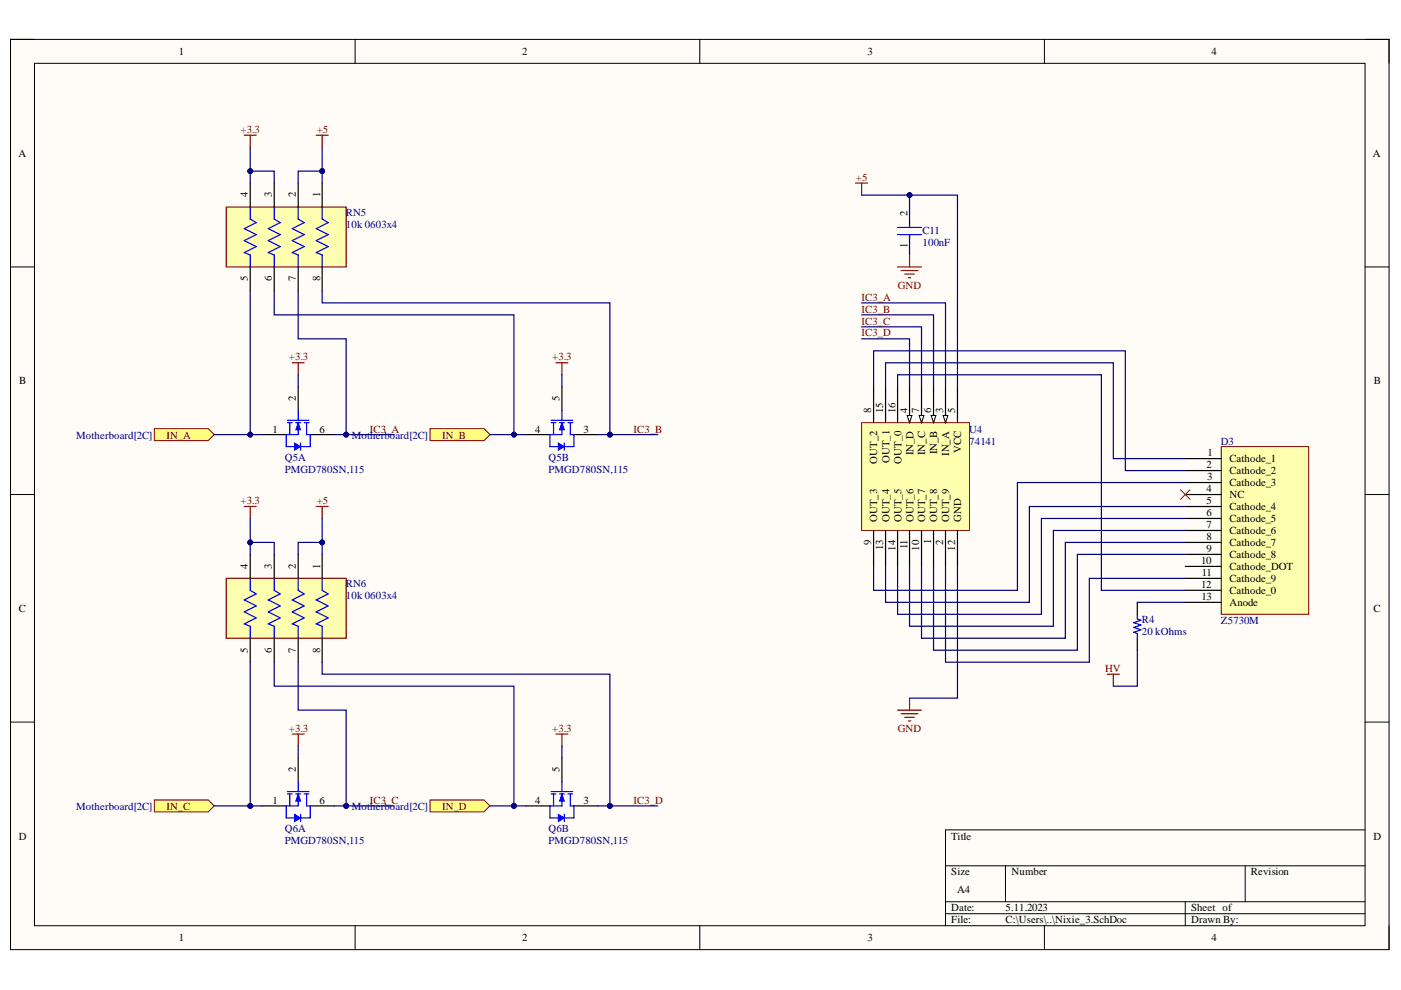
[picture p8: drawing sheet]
<svg xmlns="http://www.w3.org/2000/svg" width="297mm" height="210mm" viewBox="0 0 297 210" stroke-linecap="round" stroke-linejoin="round" font-family="sans-serif">
<defs><g id="words">
<g font-size="2.3">
<text x="37.9" y="11.7">1</text>
<text x="110.7" y="11.7">2</text>
<text x="183.9" y="11.7">3</text>
<text x="256.8" y="11.7">4</text>
<text x="3.9" y="33.3">A</text>
<text x="291.1" y="33.3">A</text>
<text x="52.5" y="41.8" transform="rotate(-90 52.5 41.8)">4</text>
<text x="57.6" y="41.8" transform="rotate(-90 57.6 41.8)">3</text>
<text x="62.7" y="41.8" transform="rotate(-90 62.7 41.8)">2</text>
<text x="67.8" y="41.8" transform="rotate(-90 67.8 41.8)">1</text>
<text x="192.4" y="45.9" transform="rotate(-90 192.4 45.9)">2</text>
<text x="192.4" y="52.7" transform="rotate(-90 192.4 52.7)">1</text>
<text x="52.5" y="59.6" transform="rotate(-90 52.5 59.6)">5</text>
<text x="57.6" y="59.7" transform="rotate(-90 57.6 59.7)">6</text>
<text x="62.7" y="59.7" transform="rotate(-90 62.7 59.7)">7</text>
<text x="67.8" y="59.7" transform="rotate(-90 67.8 59.7)">8</text>
<text x="4.1" y="81.5">B</text>
<text x="291.3" y="81.5">B</text>
<text x="62.7" y="85" transform="rotate(-90 62.7 85)">2</text>
<text x="118.6" y="85" transform="rotate(-90 118.6 85)">5</text>
<text x="184.7" y="87.6" transform="rotate(-90 184.7 87.6)">8</text>
<text x="187.2" y="87.6" transform="rotate(-90 187.2 87.6)">15</text>
<text x="189.8" y="87.6" transform="rotate(-90 189.8 87.6)">16</text>
<text x="192.4" y="87.6" transform="rotate(-90 192.4 87.6)">4</text>
<text x="194.9" y="87.6" transform="rotate(-90 194.9 87.6)">7</text>
<text x="197.5" y="87.6" transform="rotate(-90 197.5 87.6)">6</text>
<text x="200" y="87.6" transform="rotate(-90 200 87.6)">3</text>
<text x="202.5" y="87.6" transform="rotate(-90 202.5 87.6)">5</text>
<text x="57.8" y="91.7">1</text>
<text x="67.8" y="91.7">6</text>
<text x="113.4" y="91.7">4</text>
<text x="123.7" y="91.7">3</text>
<text x="185.9" y="98.3" transform="rotate(-90 185.9 98.3)">OUT_2</text>
<text x="188.6" y="98.1" transform="rotate(-90 188.6 98.1)">OUT_1</text>
<text x="191.1" y="98.3" transform="rotate(-90 191.1 98.3)">OUT_0</text>
<text x="193.6" y="96.5" transform="rotate(-90 193.6 96.5)">IN_D</text>
<text x="196.2" y="96.4" transform="rotate(-90 196.2 96.4)">IN_C</text>
<text x="198.7" y="96.4" transform="rotate(-90 198.7 96.4)">IN_B</text>
<text x="201.3" y="96.6" transform="rotate(-90 201.3 96.6)">IN_A</text>
<text x="203.8" y="96" transform="rotate(-90 203.8 96)">VCC</text>
<text x="255.8" y="99.3">2</text>
<text x="255.9" y="101.9">3</text>
<text x="256" y="96.8">1</text>
<text x="260.6" y="98.1">Cathode_1</text>
<text x="260.6" y="100.6">Cathode_2</text>
<text x="255.8" y="104.4">4</text>
<text x="255.8" y="106.9">5</text>
<text x="260.6" y="103.1">Cathode_3</text>
<text x="260.6" y="105.7">NC</text>
<text x="185.9" y="110.6" transform="rotate(-90 185.9 110.6)">OUT_3</text>
<text x="188.6" y="110.6" transform="rotate(-90 188.6 110.6)">OUT_4</text>
<text x="191.1" y="110.6" transform="rotate(-90 191.1 110.6)">OUT_5</text>
<text x="193.6" y="110.6" transform="rotate(-90 193.6 110.6)">OUT_6</text>
<text x="196.2" y="110.6" transform="rotate(-90 196.2 110.6)">OUT_7</text>
<text x="198.7" y="110.6" transform="rotate(-90 198.7 110.6)">OUT_8</text>
<text x="201.3" y="110.6" transform="rotate(-90 201.3 110.6)">OUT_9</text>
<text x="203.8" y="110.6" transform="rotate(-90 203.8 110.6)">GND</text>
<text x="255.8" y="109.5">6</text>
<text x="255.8" y="112">7</text>
<text x="260.6" y="108.2">Cathode_4</text>
<text x="260.6" y="110.7">Cathode_5</text>
<text x="260.6" y="113.3">Cathode_6</text>
<text x="184.7" y="115.5" transform="rotate(-90 184.7 115.5)">9</text>
<text x="187.2" y="116.6" transform="rotate(-90 187.2 116.6)">13</text>
<text x="189.8" y="116.7" transform="rotate(-90 189.8 116.7)">14</text>
<text x="192.4" y="116.5" transform="rotate(-90 192.4 116.5)">11</text>
<text x="194.9" y="116.7" transform="rotate(-90 194.9 116.7)">10</text>
<text x="197.5" y="115.4" transform="rotate(-90 197.5 115.4)">1</text>
<text x="200" y="115.5" transform="rotate(-90 200 115.5)">2</text>
<text x="202.5" y="116.7" transform="rotate(-90 202.5 116.7)">12</text>
<text x="254.6" y="119.6">10</text>
<text x="255.8" y="114.5">8</text>
<text x="255.8" y="117.1">9</text>
<text x="260.6" y="115.8">Cathode_7</text>
<text x="260.6" y="118.3">Cathode_8</text>
<text x="52.5" y="120.6" transform="rotate(-90 52.5 120.6)">4</text>
<text x="57.6" y="120.6" transform="rotate(-90 57.6 120.6)">3</text>
<text x="62.7" y="120.6" transform="rotate(-90 62.7 120.6)">2</text>
<text x="67.8" y="120.6" transform="rotate(-90 67.8 120.6)">1</text>
<text x="254.6" y="124.7">12</text>
<text x="254.8" y="122.1">11</text>
<text x="260.6" y="120.9">Cathode_DOT</text>
<text x="260.6" y="123.4">Cathode_9</text>
<text x="260.6" y="125.9">Cathode_0</text>
<text x="4" y="129.7">C</text>
<text x="254.7" y="127.2">13</text>
<text x="260.6" y="128.5">Anode</text>
<text x="291.2" y="129.7">C</text>
<text x="52.5" y="138.4" transform="rotate(-90 52.5 138.4)">5</text>
<text x="57.6" y="138.4" transform="rotate(-90 57.6 138.4)">6</text>
<text x="62.7" y="138.4" transform="rotate(-90 62.7 138.4)">7</text>
<text x="67.8" y="138.4" transform="rotate(-90 67.8 138.4)">8</text>
<text x="62.7" y="163.7" transform="rotate(-90 62.7 163.7)">2</text>
<text x="118.6" y="163.7" transform="rotate(-90 118.6 163.7)">5</text>
<text x="57.8" y="170.4">1</text>
<text x="67.8" y="170.4">6</text>
<text x="113.4" y="170.4">4</text>
<text x="123.7" y="170.4">3</text>
<text x="4" y="178">D</text>
<text x="201.7" y="178">Title</text>
<text x="291.2" y="178">D</text>
<text x="201.7" y="185.6">Size</text>
<text x="214.5" y="185.6">Number</text>
<text x="265.2" y="185.6">Revision</text>
<text x="203" y="189.4">A4</text>
<text x="201.7" y="193.2">Date:</text>
<text x="201.7" y="195.8">File:</text>
<text x="213.2" y="193.2">5.11.2023</text>
<text x="213.2" y="195.8">C:\Users\..\Nixie_3.SchDoc</text>
<text x="252.5" y="193.2">Sheet of</text>
<text x="252.5" y="195.8">Drawn By:</text>
<text x="37.9" y="199.6">1</text>
<text x="110.7" y="199.6">2</text>
<text x="183.9" y="199.6">3</text>
<text x="256.8" y="199.6">4</text>
</g>
<g font-size="2.3" fill="#800000">
<text x="51" y="28.1">+3.3</text>
<text x="67.2" y="28.1">+5</text>
<text x="181.5" y="38.4">+5</text>
<text x="182.6" y="63.7">IC3_A</text>
<text x="190.3" y="61.2">GND</text>
<text x="182.6" y="66.3">IC3_B</text>
<text x="182.6" y="68.8">IC3_C</text>
<text x="182.6" y="71.3">IC3_D</text>
<text x="61.2" y="76.4">+3.3</text>
<text x="117.1" y="76.4">+3.3</text>
<text x="35.3" y="93">IN_A</text>
<text x="78.4" y="91.7">IC3_A</text>
<text x="93.7" y="93">IN_B</text>
<text x="134.3" y="91.7">IC3_B</text>
<text x="51" y="106.9">+3.3</text>
<text x="67.2" y="106.9">+5</text>
<text x="234.3" y="142.4">HV</text>
<text x="61.2" y="155.2">+3.3</text>
<text x="117.1" y="155.2">+3.3</text>
<text x="190.3" y="155.2">GND</text>
<text x="35.3" y="171.7">IN_C</text>
<text x="78.4" y="170.4">IC3_C</text>
<text x="93.7" y="171.7">IN_D</text>
<text x="134.3" y="170.4">IC3_D</text>
</g>
<g font-size="2.3" fill="#000080">
<text x="73.3" y="45.7">RN5</text>
<text x="73.3" y="48.3">10k 0603x4</text>
<text x="195.6" y="49.5">C11</text>
<text x="195.6" y="52.1">100nF</text>
<text x="16.2" y="93">Motherboard[2C]</text>
<text x="74.6" y="93">Motherboard[2C]</text>
<text x="205.5" y="91.7">U4</text>
<text x="205.5" y="94.2">74141</text>
<text x="258.9" y="94.2">D3</text>
<text x="60.4" y="97.8">Q5A</text>
<text x="60.4" y="100.3">PMGD780SN,115</text>
<text x="116.3" y="97.8">Q5B</text>
<text x="116.3" y="100.3">PMGD780SN,115</text>
<text x="73.3" y="124.4">RN6</text>
<text x="73.3" y="127">10k 0603x4</text>
<text x="242.1" y="132">R4</text>
<text x="242.1" y="134.6">20 kOhms</text>
<text x="258.9" y="132.3">Z5730M</text>
<text x="16.2" y="171.7">Motherboard[2C]</text>
<text x="74.6" y="171.7">Motherboard[2C]</text>
<text x="60.4" y="176.5">Q6A</text>
<text x="60.4" y="179">PMGD780SN,115</text>
<text x="116.3" y="176.5">Q6B</text>
<text x="116.3" y="179">PMGD780SN,115</text>
</g>
</g></defs>
<path d="M2.2 8.4h292.3v192.9h-292.3z" fill-rule="evenodd" fill="#fffcf8"/>
<path d="M2.2 8.4h292.3v192.9h-292.3z" fill="none" stroke="#000" stroke-width=".21"/>
<path d="M7.3 13.4h282.1v182.9h-282.1z" fill-rule="evenodd" fill="#fffcf8"/>
<g fill="none" stroke="#000" stroke-width=".21">
<path d="M2.2 8.3h5.1M7.3 13.4h282.1v182.9h-282.1zM75.3 8.3v5.1M148.4 8.3v5.1M221.4 8.4v5M289.4 8.4h5.1v5M2.2 56.6h5.1M289.4 56.6h5.1M2.2 104.9h5.1M289.4 104.9h5.1M2.2 153.1h5.1M289.4 153.1h5.1"/>
<path d="M289.4 176h-88.9v20.3M75.3 196.3v5M148.4 196.3v5M200.5 183.6h88.9M200.5 191.2h88.9M200.5 193.7h88.9M213.2 183.6v7.6M221.4 196.3v5M251.3 191.2v5.1M264 183.6v7.6M294.5 196.3v5"/>
</g>
<path d="M182.7 89.6h22.9v22.9h-22.9z" fill-rule="evenodd" fill="#ffffb0"/>
<path d="M182.7 89.6h22.9v22.9h-22.9z" fill="none" stroke="#800000" stroke-width=".21"/>
<path d="M200.5 82v7.6M203 82v7.6" fill="none" stroke="#000" stroke-width=".25"/>
<path d="M200 88.1h1l-.5 1.5z" fill="#f8fcff"/>
<path d="M200 88.1h1l-.5 1.5z" fill="none" stroke="#000" stroke-width=".21"/>
<path d="M197.9 82v7.6" fill="none" stroke="#000" stroke-width=".25"/>
<path d="M197.4 88.1h1l-.5 1.5z" fill="#f8fcff"/>
<path d="M197.4 88.1h1l-.5 1.5z" fill="none" stroke="#000" stroke-width=".21"/>
<path d="M195.4 82v7.6" fill="none" stroke="#000" stroke-width=".25"/>
<path d="M194.9 88.1h1l-.5 1.5z" fill="#f8fcff"/>
<path d="M194.9 88.1h1l-.5 1.5z" fill="none" stroke="#000" stroke-width=".21"/>
<path d="M192.8 82v7.6" fill="none" stroke="#000" stroke-width=".25"/>
<path d="M192.3 88.1h1l-.5 1.5z" fill="#f8fcff"/>
<path d="M192.3 88.1h1l-.5 1.5z" fill="none" stroke="#000" stroke-width=".21"/>
<path d="M185.2 82v7.6M187.8 82v7.6M190.3 82v7.6M185.2 112.5v7.6M187.8 112.5v7.6M190.3 112.5v7.6M192.8 112.5v7.6M195.4 112.5v7.6M197.9 112.5v7.6M200.5 112.5v7.6M203 112.5v7.6" fill="none" stroke="#000" stroke-width=".25"/>
<path d="M258.9 94.7h18.6v35.5h-18.6z" fill-rule="evenodd" fill="#ffffb0"/>
<path d="M258.9 94.7h18.6v35.5h-18.6z" fill="none" stroke="#800000" stroke-width=".21"/>
<g fill="none" stroke="#000" stroke-width=".25">
<path d="M55.6 92.1h5.1M63.2 82v5.1M65.8 92.1h5M251.3 97.2h7.6M251.3 99.8h7.6M251.3 102.3h7.6M251.3 104.9h7.6M251.3 107.4h7.6M251.3 109.9h7.6M251.3 112.5h7.6M251.3 115h7.6M251.3 117.5h7.6"/>
<path d="M251.3 120.1h7.6M251.3 122.6h7.6M251.3 125.2h7.6M251.3 127.7h7.6"/>
</g>
<path d="M250.3 103.8l2 2.1M252.3 103.8l-2 2.1" fill="none" stroke="#f00" stroke-width=".21"/>
<path d="M181.4 38.8h2.5M182.7 38.8v2.6M190.3 150.6h5.1M191.1 151.3h3.5M191.8 152.1h2.1M192.6 152.8h.5M192.8 148v2.6M234.8 142.9h2.5M236 142.9v2.6" fill="none" stroke="#800000" stroke-width=".25"/>
<path d="M60.9 89.1h4.6M60.9 89.6h1.1M61.4 89.6v2.5M62.7 89.6h1M63.2 87.1v2M63.2 89.6v2.5h-2.5v2.6h1.8M64.5 89.6h1M65 89.6v2.5h.8v2.6h-2.1" fill="none" stroke="#00f" stroke-width=".25"/>
<path d="M62.5 93.9l1.2 .8-1.2 .8z" fill="#00f"/>
<path d="M62.5 93.9l1.2 .8-1.2 .8z" fill="none" stroke="#00f" stroke-width=".21"/>
<path d="M63.7 93.9v1.6" fill="none" stroke="#00f" stroke-width=".25"/>
<path d="M63.2 89.6l.5 1.5h-1z" fill="#00f"/>
<path d="M63.2 89.6l.5 1.5h-1z" fill="none" stroke="#00f" stroke-width=".21"/>
<path d="M111.5 92.1h5.1M119.1 82v5.1M121.7 92.1h5.1" fill="none" stroke="#000" stroke-width=".25"/>
<path d="M116.8 89.1h4.6M116.8 89.6h1.1M117.4 89.6v2.5M118.6 89.6h1M119.1 87.1v2M119.1 89.6v2.5h-2.5v2.6h1.8M120.4 89.6h1M120.9 89.6v2.5h.8v2.6h-2.1" fill="none" stroke="#00f" stroke-width=".25"/>
<path d="M118.4 93.9l1.2 .8-1.2 .8z" fill="#00f"/>
<path d="M118.4 93.9l1.2 .8-1.2 .8z" fill="none" stroke="#00f" stroke-width=".21"/>
<path d="M119.6 93.9v1.6" fill="none" stroke="#00f" stroke-width=".25"/>
<path d="M119.1 89.6l.5 1.5h-1z" fill="#00f"/>
<path d="M119.1 89.6l.5 1.5h-1z" fill="none" stroke="#00f" stroke-width=".21"/>
<path d="M48 43.9h25.4v12.7h-25.4z" fill-rule="evenodd" fill="#ffffb0"/>
<path d="M48 43.9h25.4v12.7h-25.4z" fill="none" stroke="#800000" stroke-width=".25"/>
<path d="M53.1 43.9v2.5l1.2 .8-2.5 1.3 2.5 1.2-2.5 1.3 2.5 1.3-2.5 1.3 1.3 .5v2.5M58.1 43.9v2.5l1.3 .8-2.5 1.3 2.5 1.2-2.5 1.3 2.5 1.3-2.5 1.3 1.2 .5v2.5M63.2 43.9v2.5l1.3 .8-2.5 1.3 2.5 1.2-2.5 1.3 2.5 1.3-2.5 1.3 1.2 .5v2.5M68.3 43.9v2.5l1.3 .8-2.6 1.3 2.6 1.2-2.6 1.3 2.6 1.3-2.6 1.3 1.3 .5v2.5" fill="none" stroke="#00f" stroke-width=".25"/>
<path d="M53.1 38.8v5.1M58.1 38.8v5.1M63.2 38.8v5.1M68.3 38.8v5.1M53.1 56.6v5.1M58.1 56.6v5.1M63.2 56.6v5.1M68.3 56.6v5.1" fill="none" stroke="#000" stroke-width=".25"/>
<path d="M32.7 90.9h11.5l1.2 1.2-1.2 1.3h-11.5z" fill-rule="evenodd" fill="#ffff80"/>
<path d="M32.7 90.9h11.5l1.2 1.2-1.2 1.3h-11.5z" fill="none" stroke="#800000" stroke-width=".21"/>
<path d="M51.8 28.7h2.5M53.1 28.7v2.5M67 28.7h2.6M68.3 28.7v2.5" fill="none" stroke="#800000" stroke-width=".25"/>
<path d="M182.7 41.4h20.3v40.6M182.7 71.8h10.1v10.2M182.7 69.3h12.7v12.7M182.7 66.8h15.2v15.2M182.7 64.2h17.8v17.8M203 120.1v27.9h-10.2" fill="none" stroke="#000080" stroke-width=".25"/>
<circle cx="192.8" cy="41.4" r=".51" fill="#000080"/>
<circle cx="192.8" cy="41.4" r=".51" fill="none" stroke="#000080" stroke-width=".21"/>
<g fill="none" stroke="#000080" stroke-width=".25">
<path d="M53.1 61.7v30.4M185.2 82v-7.6h53.4v25.4h12.7M187.8 82v-5.1h48.2v20.3h15.3M190.3 82v-2.5h43.2v45.7h17.8M251.3 102.3h-35.6v22.9h-30.5v-5.1M251.3 107.4h-33v20.3h-30.5v-7.6M251.3 109.9h-30.5v20.3h-30.5v-10.1M251.3 112.5h-28v20.3h-30.5v-12.7M251.3 115h-25.4v20.3h-30.5v-15.2M251.3 117.5h-22.9v20.4h-30.5v-17.8M200.5 120.1v20.3h30.5v-17.8h20.3M241.1 137.9v7.6h-5.1"/>
<path d="M241.1 127.7h10.2"/>
</g>
<circle cx="53.1" cy="92.1" r=".51" fill="#000080"/>
<circle cx="53.1" cy="92.1" r=".51" fill="none" stroke="#000080" stroke-width=".21"/>
<path d="M62 76.9h2.5M63.2 76.9v2.6" fill="none" stroke="#800000" stroke-width=".25"/>
<path d="M53.1 36.3h5v2.5" fill="none" stroke="#000080" stroke-width=".25"/>
<circle cx="53.1" cy="36.3" r=".51" fill="#000080"/>
<circle cx="53.1" cy="36.3" r=".51" fill="none" stroke="#000080" stroke-width=".21"/>
<path d="M68.3 36.3h-5.1v2.5" fill="none" stroke="#000080" stroke-width=".25"/>
<circle cx="68.3" cy="36.3" r=".51" fill="#000080"/>
<circle cx="68.3" cy="36.3" r=".51" fill="none" stroke="#000080" stroke-width=".21"/>
<path d="M63.2 61.7v10.1h10.2v20.3" fill="none" stroke="#000080" stroke-width=".25"/>
<circle cx="73.4" cy="92.1" r=".51" fill="#000080"/>
<circle cx="73.4" cy="92.1" r=".51" fill="none" stroke="#000080" stroke-width=".21"/>
<path d="M91.2 90.9h11.4l1.3 1.2-1.3 1.3h-11.4z" fill-rule="evenodd" fill="#ffff80"/>
<path d="M91.2 90.9h11.4l1.3 1.2-1.3 1.3h-11.4z" fill="none" stroke="#800000" stroke-width=".21"/>
<path d="M58.1 61.7v5.1h50.9v25.3" fill="none" stroke="#000080" stroke-width=".25"/>
<circle cx="109" cy="92.1" r=".51" fill="#000080"/>
<circle cx="109" cy="92.1" r=".51" fill="none" stroke="#000080" stroke-width=".21"/>
<path d="M117.9 76.9h2.5M119.1 76.9v2.6" fill="none" stroke="#800000" stroke-width=".25"/>
<path d="M63.2 79.5v2.5M68.3 61.7v2.5h61v27.9M119.1 79.5v2.5" fill="none" stroke="#000080" stroke-width=".25"/>
<circle cx="129.3" cy="92.1" r=".51" fill="#000080"/>
<circle cx="129.3" cy="92.1" r=".51" fill="none" stroke="#000080" stroke-width=".21"/>
<path d="M45.4 92.1h10.2" fill="none" stroke="#000080" stroke-width=".25"/>
<circle cx="53.1" cy="92.1" r=".51" fill="#000080"/>
<circle cx="53.1" cy="92.1" r=".51" fill="none" stroke="#000080" stroke-width=".21"/>
<path d="M70.8 92.1h12.8" fill="none" stroke="#000080" stroke-width=".25"/>
<circle cx="73.4" cy="92.1" r=".51" fill="#000080"/>
<circle cx="73.4" cy="92.1" r=".51" fill="none" stroke="#000080" stroke-width=".21"/>
<path d="M103.9 92.1h7.6" fill="none" stroke="#000080" stroke-width=".25"/>
<circle cx="109" cy="92.1" r=".51" fill="#000080"/>
<circle cx="109" cy="92.1" r=".51" fill="none" stroke="#000080" stroke-width=".21"/>
<path d="M126.8 92.1h12.7" fill="none" stroke="#000080" stroke-width=".25"/>
<circle cx="129.3" cy="92.1" r=".51" fill="#000080"/>
<circle cx="129.3" cy="92.1" r=".51" fill="none" stroke="#000080" stroke-width=".21"/>
<path d="M53.1 31.2v7.6" fill="none" stroke="#000080" stroke-width=".25"/>
<circle cx="53.1" cy="36.3" r=".51" fill="#000080"/>
<circle cx="53.1" cy="36.3" r=".51" fill="none" stroke="#000080" stroke-width=".21"/>
<path d="M68.3 31.2v7.6" fill="none" stroke="#000080" stroke-width=".25"/>
<circle cx="68.3" cy="36.3" r=".51" fill="#000080"/>
<circle cx="68.3" cy="36.3" r=".51" fill="none" stroke="#000080" stroke-width=".21"/>
<path d="M55.6 170.9h5.1M63.2 160.7v5.1M65.8 170.9h5" fill="none" stroke="#000" stroke-width=".25"/>
<path d="M60.9 167.8h4.6M60.9 168.3h1.1M61.4 168.3v2.6M62.7 168.3h1M63.2 165.8v2M63.2 168.3v2.6h-2.5v2.5h1.8M64.5 168.3h1M65 168.3v2.6h.8v2.5h-2.1" fill="none" stroke="#00f" stroke-width=".25"/>
<path d="M62.5 172.7l1.2 .7-1.2 .8z" fill="#00f"/>
<path d="M62.5 172.7l1.2 .7-1.2 .8z" fill="none" stroke="#00f" stroke-width=".21"/>
<path d="M63.7 172.7v1.5" fill="none" stroke="#00f" stroke-width=".25"/>
<path d="M63.2 168.3l.5 1.6h-1z" fill="#00f"/>
<path d="M63.2 168.3l.5 1.6h-1z" fill="none" stroke="#00f" stroke-width=".21"/>
<path d="M111.5 170.9h5.1M119.1 160.7v5.1M121.7 170.9h5.1" fill="none" stroke="#000" stroke-width=".25"/>
<path d="M116.8 167.8h4.6M116.8 168.3h1.1M117.4 168.3v2.6M118.6 168.3h1M119.1 165.8v2M119.1 168.3v2.6h-2.5v2.5h1.8M120.4 168.3h1M120.9 168.3v2.6h.8v2.5h-2.1" fill="none" stroke="#00f" stroke-width=".25"/>
<path d="M118.4 172.7l1.2 .7-1.2 .8z" fill="#00f"/>
<path d="M118.4 172.7l1.2 .7-1.2 .8z" fill="none" stroke="#00f" stroke-width=".21"/>
<path d="M119.6 172.7v1.5" fill="none" stroke="#00f" stroke-width=".25"/>
<path d="M119.1 168.3l.5 1.6h-1z" fill="#00f"/>
<path d="M119.1 168.3l.5 1.6h-1z" fill="none" stroke="#00f" stroke-width=".21"/>
<path d="M48 122.6h25.4v12.7h-25.4z" fill-rule="evenodd" fill="#ffffb0"/>
<path d="M48 122.6h25.4v12.7h-25.4z" fill="none" stroke="#800000" stroke-width=".25"/>
<path d="M53.1 122.6v2.6l1.2 .7-2.5 1.3 2.5 1.3-2.5 1.2 2.5 1.3-2.5 1.3 1.3 .5v2.5M58.1 122.6v2.6l1.3 .7-2.5 1.3 2.5 1.3-2.5 1.2 2.5 1.3-2.5 1.3 1.2 .5v2.5M63.2 122.6v2.6l1.3 .7-2.5 1.3 2.5 1.3-2.5 1.2 2.5 1.3-2.5 1.3 1.2 .5v2.5M68.3 122.6v2.6l1.3 .7-2.6 1.3 2.6 1.3-2.6 1.2 2.6 1.3-2.6 1.3 1.3 .5v2.5" fill="none" stroke="#00f" stroke-width=".25"/>
<path d="M53.1 117.5v5.1M58.1 117.5v5.1M63.2 117.5v5.1M68.3 117.5v5.1M53.1 135.3v5.1M58.1 135.3v5.1M63.2 135.3v5.1M68.3 135.3v5.1" fill="none" stroke="#000" stroke-width=".25"/>
<path d="M32.7 169.6h11.5l1.2 1.3-1.2 1.2h-11.5z" fill-rule="evenodd" fill="#ffff80"/>
<path d="M32.7 169.6h11.5l1.2 1.3-1.2 1.2h-11.5z" fill="none" stroke="#800000" stroke-width=".21"/>
<path d="M51.8 107.4h2.5M53.1 107.4v2.5M67 107.4h2.6M68.3 107.4v2.5" fill="none" stroke="#800000" stroke-width=".25"/>
<path d="M53.1 140.4v30.5" fill="none" stroke="#000080" stroke-width=".25"/>
<circle cx="53.1" cy="170.9" r=".51" fill="#000080"/>
<circle cx="53.1" cy="170.9" r=".51" fill="none" stroke="#000080" stroke-width=".21"/>
<path d="M62 155.6h2.5M63.2 155.6v2.6" fill="none" stroke="#800000" stroke-width=".25"/>
<path d="M53.1 115h5v2.5" fill="none" stroke="#000080" stroke-width=".25"/>
<circle cx="53.1" cy="115" r=".51" fill="#000080"/>
<circle cx="53.1" cy="115" r=".51" fill="none" stroke="#000080" stroke-width=".21"/>
<path d="M68.3 115h-5.1v2.5" fill="none" stroke="#000080" stroke-width=".25"/>
<circle cx="68.3" cy="115" r=".51" fill="#000080"/>
<circle cx="68.3" cy="115" r=".51" fill="none" stroke="#000080" stroke-width=".21"/>
<path d="M53.1 109.9v7.6" fill="none" stroke="#000080" stroke-width=".25"/>
<circle cx="53.1" cy="115" r=".51" fill="#000080"/>
<circle cx="53.1" cy="115" r=".51" fill="none" stroke="#000080" stroke-width=".21"/>
<path d="M68.3 109.9v7.6" fill="none" stroke="#000080" stroke-width=".25"/>
<circle cx="68.3" cy="115" r=".51" fill="#000080"/>
<circle cx="68.3" cy="115" r=".51" fill="none" stroke="#000080" stroke-width=".21"/>
<path d="M45.4 170.9h10.2" fill="none" stroke="#000080" stroke-width=".25"/>
<circle cx="53.1" cy="170.9" r=".51" fill="#000080"/>
<circle cx="53.1" cy="170.9" r=".51" fill="none" stroke="#000080" stroke-width=".21"/>
<path d="M70.8 170.9h12.8" fill="none" stroke="#000080" stroke-width=".25"/>
<circle cx="73.4" cy="170.9" r=".51" fill="#000080"/>
<circle cx="73.4" cy="170.9" r=".51" fill="none" stroke="#000080" stroke-width=".21"/>
<path d="M63.2 140.4v10.2h10.2v20.3" fill="none" stroke="#000080" stroke-width=".25"/>
<circle cx="73.4" cy="170.9" r=".51" fill="#000080"/>
<circle cx="73.4" cy="170.9" r=".51" fill="none" stroke="#000080" stroke-width=".21"/>
<path d="M91.2 169.6h11.4l1.3 1.3-1.3 1.2h-11.4z" fill-rule="evenodd" fill="#ffff80"/>
<path d="M91.2 169.6h11.4l1.3 1.3-1.3 1.2h-11.4z" fill="none" stroke="#800000" stroke-width=".21"/>
<path d="M103.9 170.9h7.6" fill="none" stroke="#000080" stroke-width=".25"/>
<circle cx="109" cy="170.9" r=".51" fill="#000080"/>
<circle cx="109" cy="170.9" r=".51" fill="none" stroke="#000080" stroke-width=".21"/>
<path d="M58.1 140.4v5.1h50.9v25.4" fill="none" stroke="#000080" stroke-width=".25"/>
<circle cx="109" cy="170.9" r=".51" fill="#000080"/>
<circle cx="109" cy="170.9" r=".51" fill="none" stroke="#000080" stroke-width=".21"/>
<path d="M117.9 155.6h2.5M119.1 155.6v2.6" fill="none" stroke="#800000" stroke-width=".25"/>
<path d="M63.2 158.2v2.5M119.1 158.2v2.5M126.8 170.9h12.7" fill="none" stroke="#000080" stroke-width=".25"/>
<circle cx="129.3" cy="170.9" r=".51" fill="#000080"/>
<circle cx="129.3" cy="170.9" r=".51" fill="none" stroke="#000080" stroke-width=".21"/>
<path d="M68.3 140.4v2.5h61v28" fill="none" stroke="#000080" stroke-width=".25"/>
<circle cx="129.3" cy="170.9" r=".51" fill="#000080"/>
<circle cx="129.3" cy="170.9" r=".51" fill="none" stroke="#000080" stroke-width=".21"/>
<path d="M192.8 46.4v1.6M192.8 49.7v1.8" fill="none" stroke="#000" stroke-width=".25"/>
<path d="M190.3 49.7h5.1M190.3 48.2h5.1M192.8 47.7v.3M192.8 49.7v.8" fill="none" stroke="#00f" stroke-width=".25"/>
<path d="M192.8 41.4v5" fill="none" stroke="#000080" stroke-width=".25"/>
<circle cx="192.8" cy="41.4" r=".51" fill="#000080"/>
<circle cx="192.8" cy="41.4" r=".51" fill="none" stroke="#000080" stroke-width=".21"/>
<path d="M190.3 56.6h5.1M191.1 57.4h3.5M191.8 58.1h2.1M192.6 58.9h.5M192.8 54.1v2.5" fill="none" stroke="#800000" stroke-width=".25"/>
<path d="M192.8 51.5v2.6" fill="none" stroke="#000080" stroke-width=".25"/>
<path d="M241.1 127.7v2.5M241.1 135.3v2.6" fill="none" stroke="#000" stroke-width=".25"/>
<path d="M241.1 130.2v1.1l.8 .2-1.5 .5 1.5 .5-1.5 .5 1.5 .5-1.5 .6 .7 .2v1" fill="none" stroke="#00f" stroke-width=".25"/>
<use href="#words"/>
</svg>
